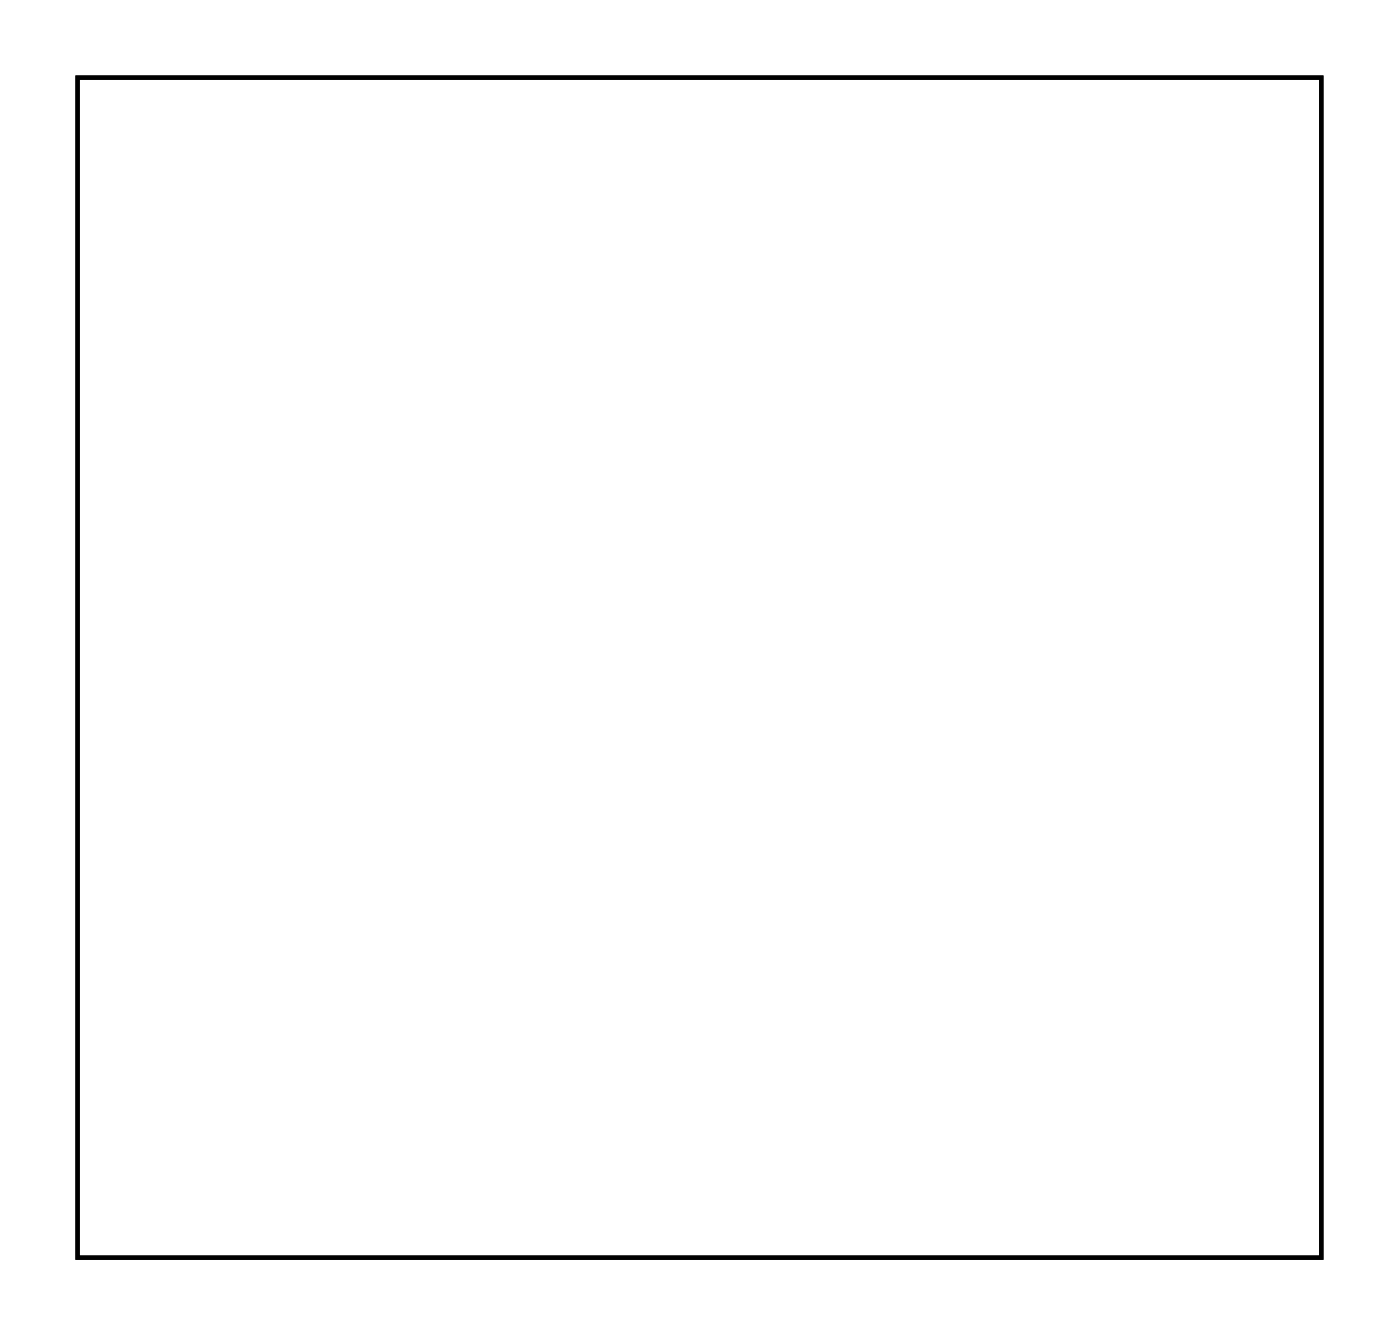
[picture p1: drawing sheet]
<svg xmlns="http://www.w3.org/2000/svg" width="66mm" height="62mm" viewBox="0 0 66 62" stroke-linecap="round" stroke-linejoin="round" font-family="sans-serif">
<path d="M3.6 3.6h58.3v55.3h-58.3z" fill="none" stroke="#000" stroke-width=".2"/>
<path d="M3.6 3.6v55.3h58.3v-55.3zM3.6 3.6h58.3v55.3h-58.3z" fill="#000"/>
<path d="M25.7 40.8h1.4v1.4h-1.4z" fill="#fff"/>
<path d="M25.7 40.8h1.4v1.4h-1.4z" fill="none" stroke="#fff" stroke-width=".76" stroke-linecap="butt"/>
<circle cx="26.4" cy="41.5" r=".7" fill="#fff"/>
<circle cx="26.4" cy="41.5" r=".7" fill="none" stroke="#fff" stroke-width=".76" stroke-linecap="butt"/>
<circle cx="18.8" cy="41.5" r=".7" fill="#fff"/>
<circle cx="18.8" cy="41.5" r=".7" fill="none" stroke="#fff" stroke-width=".76" stroke-linecap="butt"/>
<circle cx="26.4" cy="44" r=".7" fill="#fff"/>
<circle cx="26.4" cy="44" r=".7" fill="none" stroke="#fff" stroke-width=".76" stroke-linecap="butt"/>
<circle cx="18.8" cy="44" r=".7" fill="#fff"/>
<circle cx="18.8" cy="44" r=".7" fill="none" stroke="#fff" stroke-width=".76" stroke-linecap="butt"/>
<circle cx="26.4" cy="46.6" r=".7" fill="#fff"/>
<circle cx="26.4" cy="46.6" r=".7" fill="none" stroke="#fff" stroke-width=".76" stroke-linecap="butt"/>
<circle cx="18.8" cy="46.6" r=".7" fill="#fff"/>
<circle cx="18.8" cy="46.6" r=".7" fill="none" stroke="#fff" stroke-width=".76" stroke-linecap="butt"/>
<circle cx="26.4" cy="49.1" r=".7" fill="#fff"/>
<circle cx="26.4" cy="49.1" r=".7" fill="none" stroke="#fff" stroke-width=".76" stroke-linecap="butt"/>
<circle cx="18.8" cy="49.1" r=".7" fill="#fff"/>
<circle cx="18.8" cy="49.1" r=".7" fill="none" stroke="#fff" stroke-width=".76" stroke-linecap="butt"/>
<circle cx="40.4" cy="39.5" r=".7" fill="#fff"/>
<circle cx="40.4" cy="39.5" r=".7" fill="none" stroke="#fff" stroke-width=".76" stroke-linecap="butt"/>
<circle cx="33.9" cy="39.5" r=".7" fill="#fff"/>
<circle cx="33.9" cy="39.5" r=".7" fill="none" stroke="#fff" stroke-width=".76" stroke-linecap="butt"/>
<circle cx="40.4" cy="44" r=".7" fill="#fff"/>
<circle cx="40.4" cy="44" r=".7" fill="none" stroke="#fff" stroke-width=".76" stroke-linecap="butt"/>
<circle cx="33.9" cy="44" r=".7" fill="#fff"/>
<circle cx="33.9" cy="44" r=".7" fill="none" stroke="#fff" stroke-width=".76" stroke-linecap="butt"/>
<circle cx="55.1" cy="35.1" r=".7" fill="#fff"/>
<circle cx="55.1" cy="35.1" r=".7" fill="none" stroke="#fff" stroke-width=".76" stroke-linecap="butt"/>
<circle cx="55.1" cy="28.6" r=".7" fill="#fff"/>
<circle cx="55.1" cy="28.6" r=".7" fill="none" stroke="#fff" stroke-width=".76" stroke-linecap="butt"/>
<circle cx="50.6" cy="35.1" r=".7" fill="#fff"/>
<circle cx="50.6" cy="35.1" r=".7" fill="none" stroke="#fff" stroke-width=".76" stroke-linecap="butt"/>
<circle cx="50.6" cy="28.6" r=".7" fill="#fff"/>
<circle cx="50.6" cy="28.6" r=".7" fill="none" stroke="#fff" stroke-width=".76" stroke-linecap="butt"/>
<circle cx="40.4" cy="31.9" r=".7" fill="#fff"/>
<circle cx="40.4" cy="31.9" r=".7" fill="none" stroke="#fff" stroke-width=".76" stroke-linecap="butt"/>
<circle cx="33.9" cy="31.9" r=".7" fill="#fff"/>
<circle cx="33.9" cy="31.9" r=".7" fill="none" stroke="#fff" stroke-width=".76" stroke-linecap="butt"/>
<circle cx="40.4" cy="36.4" r=".7" fill="#fff"/>
<circle cx="40.4" cy="36.4" r=".7" fill="none" stroke="#fff" stroke-width=".76" stroke-linecap="butt"/>
<circle cx="33.9" cy="36.4" r=".7" fill="#fff"/>
<circle cx="33.9" cy="36.4" r=".7" fill="none" stroke="#fff" stroke-width=".76" stroke-linecap="butt"/>
<path d="M10.1 6.5l.3-.2 .4-.1h8.5a1 1 0 0 1 1 1v2a.99 .99 0 0 1-1 1h-8.5a1 1 0 0 1-1-1v-2v-.4zM11.5 7.7a.5 .5 0 0 0-.2 .6 .5 .5 0 0 0 .5 .4h6.5a.5 .5 0 0 0 .5-.5 .5 .5 0 0 0-.5-.5h-6.5z" fill="#fff"/>
<path d="M10.1 6.5l.3-.2 .4-.1h8.5a1 1 0 0 1 1 1v2a.99 .99 0 0 1-1 1h-8.5a1 1 0 0 1-1-1v-2v-.4zM11.5 7.7h.3h6.5a.5 .5 0 0 1 .5 .5 .5 .5 0 0 1-.5 .5h-6.5a.5 .5 0 0 1-.5-.4 .5 .5 0 0 1 .2-.6z" fill="none" stroke="#fff" stroke-width=".25"/>
<circle cx="18.3" cy="8.2" r=".59" fill="#fff"/>
<circle cx="18.3" cy="8.2" r=".59" fill="none" stroke="#fff" stroke-width=".25"/>
<circle cx="17.7" cy="8.2" r=".59" fill="#fff"/>
<circle cx="17.7" cy="8.2" r=".59" fill="none" stroke="#fff" stroke-width=".25"/>
<circle cx="17.1" cy="8.2" r=".59" fill="#fff"/>
<circle cx="17.1" cy="8.2" r=".59" fill="none" stroke="#fff" stroke-width=".25"/>
<circle cx="16.5" cy="8.2" r=".59" fill="#fff"/>
<circle cx="16.5" cy="8.2" r=".59" fill="none" stroke="#fff" stroke-width=".25"/>
<circle cx="15.9" cy="8.2" r=".59" fill="#fff"/>
<circle cx="15.9" cy="8.2" r=".59" fill="none" stroke="#fff" stroke-width=".25"/>
<circle cx="15.3" cy="8.2" r=".59" fill="#fff"/>
<circle cx="15.3" cy="8.2" r=".59" fill="none" stroke="#fff" stroke-width=".25"/>
<circle cx="14.7" cy="8.2" r=".59" fill="#fff"/>
<circle cx="14.7" cy="8.2" r=".59" fill="none" stroke="#fff" stroke-width=".25"/>
<circle cx="14.1" cy="8.2" r=".59" fill="#fff"/>
<circle cx="14.1" cy="8.2" r=".59" fill="none" stroke="#fff" stroke-width=".25"/>
<circle cx="13.5" cy="8.2" r=".59" fill="#fff"/>
<circle cx="13.5" cy="8.2" r=".59" fill="none" stroke="#fff" stroke-width=".25"/>
<circle cx="12.9" cy="8.2" r=".59" fill="#fff"/>
<circle cx="12.9" cy="8.2" r=".59" fill="none" stroke="#fff" stroke-width=".25"/>
<circle cx="12.3" cy="8.2" r=".59" fill="#fff"/>
<circle cx="12.3" cy="8.2" r=".59" fill="none" stroke="#fff" stroke-width=".25"/>
<circle cx="11.7" cy="8.2" r=".59" fill="#fff"/>
<circle cx="11.7" cy="8.2" r=".59" fill="none" stroke="#fff" stroke-width=".25"/>
<path d="M13.3 11.6l.3-.2 .4-.1h2a.99 .99 0 0 1 1 1v8.5a1 1 0 0 1-1 1h-2a1 1 0 0 1-1-1v-8.5l.1-.4zM14.6 13.1l-.1 .2v6.5a.5 .5 0 0 0 .5 .5 .5 .5 0 0 0 .5-.5v-6.5a.5 .5 0 0 0-.4-.5 .5 .5 0 0 0-.5 .3z" fill="#fff"/>
<path d="M13.3 11.6l.3-.2 .4-.1h2a.99 .99 0 0 1 1 1v8.5a1 1 0 0 1-1 1h-2a1 1 0 0 1-1-1v-8.5l.1-.4zM14.6 13.1a.5 .5 0 0 1 .5-.3 .5 .5 0 0 1 .4 .5v6.5a.5 .5 0 0 1-.5 .5 .5 .5 0 0 1-.5-.5v-6.5z" fill="none" stroke="#fff" stroke-width=".25"/>
<circle cx="15" cy="13.3" r=".59" fill="#fff"/>
<circle cx="15" cy="13.3" r=".59" fill="none" stroke="#fff" stroke-width=".25"/>
<circle cx="15" cy="13.9" r=".59" fill="#fff"/>
<circle cx="15" cy="13.9" r=".59" fill="none" stroke="#fff" stroke-width=".25"/>
<circle cx="15" cy="14.5" r=".59" fill="#fff"/>
<circle cx="15" cy="14.5" r=".59" fill="none" stroke="#fff" stroke-width=".25"/>
<circle cx="15" cy="15.1" r=".59" fill="#fff"/>
<circle cx="15" cy="15.1" r=".59" fill="none" stroke="#fff" stroke-width=".25"/>
<circle cx="15" cy="15.7" r=".59" fill="#fff"/>
<circle cx="15" cy="15.7" r=".59" fill="none" stroke="#fff" stroke-width=".25"/>
<circle cx="15" cy="16.3" r=".59" fill="#fff"/>
<circle cx="15" cy="16.3" r=".59" fill="none" stroke="#fff" stroke-width=".25"/>
<circle cx="15" cy="16.9" r=".59" fill="#fff"/>
<circle cx="15" cy="16.9" r=".59" fill="none" stroke="#fff" stroke-width=".25"/>
<circle cx="15" cy="17.5" r=".59" fill="#fff"/>
<circle cx="15" cy="17.5" r=".59" fill="none" stroke="#fff" stroke-width=".25"/>
<circle cx="15" cy="18.1" r=".59" fill="#fff"/>
<circle cx="15" cy="18.1" r=".59" fill="none" stroke="#fff" stroke-width=".25"/>
<circle cx="15" cy="18.6" r=".59" fill="#fff"/>
<circle cx="15" cy="18.6" r=".59" fill="none" stroke="#fff" stroke-width=".25"/>
<circle cx="15" cy="19.2" r=".59" fill="#fff"/>
<circle cx="15" cy="19.2" r=".59" fill="none" stroke="#fff" stroke-width=".25"/>
<circle cx="15" cy="19.8" r=".59" fill="#fff"/>
<circle cx="15" cy="19.8" r=".59" fill="none" stroke="#fff" stroke-width=".25"/>
<path d="M5.3 11.6l.3-.2 .4-.1h2a.99 .99 0 0 1 1 1v8.5a1 1 0 0 1-1 1h-2a1 1 0 0 1-1-1v-8.5l.1-.4zM6.6 13.1l-.1 .2v6.5a.5 .5 0 0 0 .5 .5 .5 .5 0 0 0 .5-.5v-6.5a.5 .5 0 0 0-.4-.5 .5 .5 0 0 0-.5 .3z" fill="#fff"/>
<path d="M5.3 11.6l.3-.2 .4-.1h2a.99 .99 0 0 1 1 1v8.5a1 1 0 0 1-1 1h-2a1 1 0 0 1-1-1v-8.5l.1-.4zM6.6 13.1a.5 .5 0 0 1 .5-.3 .5 .5 0 0 1 .4 .5v6.5a.5 .5 0 0 1-.5 .5 .5 .5 0 0 1-.5-.5v-6.5z" fill="none" stroke="#fff" stroke-width=".25"/>
<circle cx="7" cy="13.3" r=".59" fill="#fff"/>
<circle cx="7" cy="13.3" r=".59" fill="none" stroke="#fff" stroke-width=".25"/>
<circle cx="7" cy="13.9" r=".59" fill="#fff"/>
<circle cx="7" cy="13.9" r=".59" fill="none" stroke="#fff" stroke-width=".25"/>
<circle cx="7" cy="14.5" r=".59" fill="#fff"/>
<circle cx="7" cy="14.5" r=".59" fill="none" stroke="#fff" stroke-width=".25"/>
<circle cx="7" cy="15.1" r=".59" fill="#fff"/>
<circle cx="7" cy="15.1" r=".59" fill="none" stroke="#fff" stroke-width=".25"/>
<circle cx="7" cy="15.7" r=".59" fill="#fff"/>
<circle cx="7" cy="15.7" r=".59" fill="none" stroke="#fff" stroke-width=".25"/>
<circle cx="7" cy="16.3" r=".59" fill="#fff"/>
<circle cx="7" cy="16.3" r=".59" fill="none" stroke="#fff" stroke-width=".25"/>
<circle cx="7" cy="16.9" r=".59" fill="#fff"/>
<circle cx="7" cy="16.9" r=".59" fill="none" stroke="#fff" stroke-width=".25"/>
<circle cx="7" cy="17.5" r=".59" fill="#fff"/>
<circle cx="7" cy="17.5" r=".59" fill="none" stroke="#fff" stroke-width=".25"/>
<circle cx="7" cy="18.1" r=".59" fill="#fff"/>
<circle cx="7" cy="18.1" r=".59" fill="none" stroke="#fff" stroke-width=".25"/>
<circle cx="7" cy="18.6" r=".59" fill="#fff"/>
<circle cx="7" cy="18.6" r=".59" fill="none" stroke="#fff" stroke-width=".25"/>
<circle cx="7" cy="19.2" r=".59" fill="#fff"/>
<circle cx="7" cy="19.2" r=".59" fill="none" stroke="#fff" stroke-width=".25"/>
<circle cx="7" cy="19.8" r=".59" fill="#fff"/>
<circle cx="7" cy="19.8" r=".59" fill="none" stroke="#fff" stroke-width=".25"/>
<path d="M20 14.8l.3-.3h.4h8.5a1 1 0 0 1 1 1v2a.99 .99 0 0 1-1 1h-8.5a1 1 0 0 1-1-1v-2v-.4zM21.4 16a.5 .5 0 0 0-.2 .6 .5 .5 0 0 0 .5 .4h6.5a.5 .5 0 0 0 .5-.5 .5 .5 0 0 0-.5-.5h-6.5z" fill="#fff"/>
<path d="M20 14.8l.3-.3h.4h8.5a1 1 0 0 1 1 1v2a.99 .99 0 0 1-1 1h-8.5a1 1 0 0 1-1-1v-2v-.4zM21.4 16h.3h6.5a.5 .5 0 0 1 .5 .5 .5 .5 0 0 1-.5 .5h-6.5a.5 .5 0 0 1-.5-.4 .5 .5 0 0 1 .2-.6z" fill="none" stroke="#fff" stroke-width=".25"/>
<circle cx="28.1" cy="16.5" r=".59" fill="#fff"/>
<circle cx="28.1" cy="16.5" r=".59" fill="none" stroke="#fff" stroke-width=".25"/>
<circle cx="27.5" cy="16.5" r=".59" fill="#fff"/>
<circle cx="27.5" cy="16.5" r=".59" fill="none" stroke="#fff" stroke-width=".25"/>
<circle cx="26.9" cy="16.5" r=".59" fill="#fff"/>
<circle cx="26.9" cy="16.5" r=".59" fill="none" stroke="#fff" stroke-width=".25"/>
<circle cx="26.4" cy="16.5" r=".59" fill="#fff"/>
<circle cx="26.4" cy="16.5" r=".59" fill="none" stroke="#fff" stroke-width=".25"/>
<circle cx="25.8" cy="16.5" r=".59" fill="#fff"/>
<circle cx="25.8" cy="16.5" r=".59" fill="none" stroke="#fff" stroke-width=".25"/>
<circle cx="25.2" cy="16.5" r=".59" fill="#fff"/>
<circle cx="25.2" cy="16.5" r=".59" fill="none" stroke="#fff" stroke-width=".25"/>
<circle cx="24.6" cy="16.5" r=".59" fill="#fff"/>
<circle cx="24.6" cy="16.5" r=".59" fill="none" stroke="#fff" stroke-width=".25"/>
<circle cx="24" cy="16.5" r=".59" fill="#fff"/>
<circle cx="24" cy="16.5" r=".59" fill="none" stroke="#fff" stroke-width=".25"/>
<circle cx="23.4" cy="16.5" r=".59" fill="#fff"/>
<circle cx="23.4" cy="16.5" r=".59" fill="none" stroke="#fff" stroke-width=".25"/>
<circle cx="22.8" cy="16.5" r=".59" fill="#fff"/>
<circle cx="22.8" cy="16.5" r=".59" fill="none" stroke="#fff" stroke-width=".25"/>
<circle cx="22.2" cy="16.5" r=".59" fill="#fff"/>
<circle cx="22.2" cy="16.5" r=".59" fill="none" stroke="#fff" stroke-width=".25"/>
<circle cx="21.6" cy="16.5" r=".59" fill="#fff"/>
<circle cx="21.6" cy="16.5" r=".59" fill="none" stroke="#fff" stroke-width=".25"/>
<path d="M10.1 23.3l.3-.2 .4-.1h8.5a1 1 0 0 1 1 1v2a.99 .99 0 0 1-1 1h-8.5a1 1 0 0 1-1-1v-2v-.4zM11.5 24.5a.5 .5 0 0 0-.2 .6 .5 .5 0 0 0 .5 .4h6.5a.5 .5 0 0 0 .5-.5 .5 .5 0 0 0-.5-.5h-6.5z" fill="#fff"/>
<path d="M10.1 23.3l.3-.2 .4-.1h8.5a1 1 0 0 1 1 1v2a.99 .99 0 0 1-1 1h-8.5a1 1 0 0 1-1-1v-2v-.4zM11.5 24.5h.3h6.5a.5 .5 0 0 1 .5 .5 .5 .5 0 0 1-.5 .5h-6.5a.5 .5 0 0 1-.5-.4 .5 .5 0 0 1 .2-.6z" fill="none" stroke="#fff" stroke-width=".25"/>
<circle cx="18.3" cy="25" r=".59" fill="#fff"/>
<circle cx="18.3" cy="25" r=".59" fill="none" stroke="#fff" stroke-width=".25"/>
<circle cx="17.7" cy="25" r=".59" fill="#fff"/>
<circle cx="17.7" cy="25" r=".59" fill="none" stroke="#fff" stroke-width=".25"/>
<circle cx="17.1" cy="25" r=".59" fill="#fff"/>
<circle cx="17.1" cy="25" r=".59" fill="none" stroke="#fff" stroke-width=".25"/>
<circle cx="16.5" cy="25" r=".59" fill="#fff"/>
<circle cx="16.5" cy="25" r=".59" fill="none" stroke="#fff" stroke-width=".25"/>
<circle cx="15.9" cy="25" r=".59" fill="#fff"/>
<circle cx="15.9" cy="25" r=".59" fill="none" stroke="#fff" stroke-width=".25"/>
<circle cx="15.3" cy="25" r=".59" fill="#fff"/>
<circle cx="15.3" cy="25" r=".59" fill="none" stroke="#fff" stroke-width=".25"/>
<circle cx="14.7" cy="25" r=".59" fill="#fff"/>
<circle cx="14.7" cy="25" r=".59" fill="none" stroke="#fff" stroke-width=".25"/>
<circle cx="14.1" cy="25" r=".59" fill="#fff"/>
<circle cx="14.1" cy="25" r=".59" fill="none" stroke="#fff" stroke-width=".25"/>
<circle cx="13.5" cy="25" r=".59" fill="#fff"/>
<circle cx="13.5" cy="25" r=".59" fill="none" stroke="#fff" stroke-width=".25"/>
<circle cx="12.9" cy="25" r=".59" fill="#fff"/>
<circle cx="12.9" cy="25" r=".59" fill="none" stroke="#fff" stroke-width=".25"/>
<circle cx="12.3" cy="25" r=".59" fill="#fff"/>
<circle cx="12.3" cy="25" r=".59" fill="none" stroke="#fff" stroke-width=".25"/>
<circle cx="11.7" cy="25" r=".59" fill="#fff"/>
<circle cx="11.7" cy="25" r=".59" fill="none" stroke="#fff" stroke-width=".25"/>
<circle cx="58.2" cy="14.8" r="1.05" fill="#fff"/>
<circle cx="58.2" cy="14.8" r="1.05" fill="none" stroke="#fff" stroke-width=".51"/>
<path d="M57 13.6v2.4h2.4v-2.4zM57.3 14.8a.93 .93 0 0 1 1.8 0 .93 .93 0 0 1-1.8 0z" fill="#fff"/>
<g fill="none" stroke="#fff" stroke-width=".25">
<path d="M57 13.6h2.4v2.4h-2.4z"/>
<circle cx="58.2" cy="14.8" r=".93"/>
</g>
<circle cx="32.8" cy="14.8" r="1.05" fill="#fff"/>
<circle cx="32.8" cy="14.8" r="1.05" fill="none" stroke="#fff" stroke-width=".51"/>
<path d="M31.6 13.6v2.4h2.4v-2.4zM31.9 14.8a.93 .93 0 0 1 1.8 0 .93 .93 0 0 1-1.8 0z" fill="#fff"/>
<g fill="none" stroke="#fff" stroke-width=".25">
<path d="M31.6 13.6h2.4v2.4h-2.4z"/>
<circle cx="32.8" cy="14.8" r=".93"/>
</g>
<circle cx="8.7" cy="40.2" r=".6" fill="#fff"/>
<circle cx="8.7" cy="40.2" r=".6" fill="none" stroke="#fff" stroke-width=".65" stroke-linecap="butt"/>
<path d="M8.1 39.6h1.2v1.2h-1.2z" fill="#fff"/>
<path d="M8.1 39.6h1.2v1.2h-1.2z" fill="none" stroke="#fff" stroke-width=".65" stroke-linecap="butt"/>
<circle cx="11.2" cy="40.2" r=".6" fill="#fff"/>
<circle cx="11.2" cy="40.2" r=".6" fill="none" stroke="#fff" stroke-width=".65" stroke-linecap="butt"/>
<circle cx="34.6" cy="49.1" r=".58" fill="#fff"/>
<circle cx="34.6" cy="49.1" r=".58" fill="none" stroke="#fff" stroke-width=".6"/>
<path d="M34 48.5h1.2v1.2h-1.2z" fill="#fff"/>
<path d="M34 48.5h1.2v1.2h-1.2z" fill="none" stroke="#fff" stroke-width=".6"/>
<circle cx="40.6" cy="49.1" r=".58" fill="#fff"/>
<circle cx="40.6" cy="49.1" r=".58" fill="none" stroke="#fff" stroke-width=".6"/>
<circle cx="38.6" cy="49.1" r=".58" fill="#fff"/>
<circle cx="38.6" cy="49.1" r=".58" fill="none" stroke="#fff" stroke-width=".6"/>
<circle cx="36.6" cy="49.1" r=".58" fill="#fff"/>
<circle cx="36.6" cy="49.1" r=".58" fill="none" stroke="#fff" stroke-width=".6"/>
<circle cx="48" cy="40.2" r=".7" fill="#fff"/>
<circle cx="48" cy="40.2" r=".7" fill="none" stroke="#fff" stroke-width=".76" stroke-linecap="butt"/>
<circle cx="58.2" cy="40.2" r=".7" fill="#fff"/>
<circle cx="58.2" cy="40.2" r=".7" fill="none" stroke="#fff" stroke-width=".76" stroke-linecap="butt"/>
<circle cx="48" cy="45.3" r=".7" fill="#fff"/>
<circle cx="48" cy="45.3" r=".7" fill="none" stroke="#fff" stroke-width=".76" stroke-linecap="butt"/>
<circle cx="58.2" cy="45.3" r=".7" fill="#fff"/>
<circle cx="58.2" cy="45.3" r=".7" fill="none" stroke="#fff" stroke-width=".76" stroke-linecap="butt"/>
<circle cx="58.2" cy="50.4" r=".7" fill="#fff"/>
<circle cx="58.2" cy="50.4" r=".7" fill="none" stroke="#fff" stroke-width=".76" stroke-linecap="butt"/>
<circle cx="48" cy="50.4" r=".7" fill="#fff"/>
<circle cx="48" cy="50.4" r=".7" fill="none" stroke="#fff" stroke-width=".76" stroke-linecap="butt"/>
<circle cx="58.2" cy="54.2" r=".7" fill="#fff"/>
<circle cx="58.2" cy="54.2" r=".7" fill="none" stroke="#fff" stroke-width=".76" stroke-linecap="butt"/>
<circle cx="48" cy="54.2" r=".7" fill="#fff"/>
<circle cx="48" cy="54.2" r=".7" fill="none" stroke="#fff" stroke-width=".76" stroke-linecap="butt"/>
<circle cx="46.6" cy="38.8" r=".35" fill="#fff"/>
<circle cx="46.6" cy="38.8" r=".35" fill="none" stroke="#fff" stroke-width=".55"/>
<circle cx="42.9" cy="36.4" r=".35" fill="#fff"/>
<circle cx="42.9" cy="36.4" r=".35" fill="none" stroke="#fff" stroke-width=".55"/>
<circle cx="25.2" cy="37.7" r=".35" fill="#fff"/>
<circle cx="25.2" cy="37.7" r=".35" fill="none" stroke="#fff" stroke-width=".55"/>
<circle cx="29" cy="37.7" r=".35" fill="#fff"/>
<circle cx="29" cy="37.7" r=".35" fill="none" stroke="#fff" stroke-width=".55"/>
</svg>
